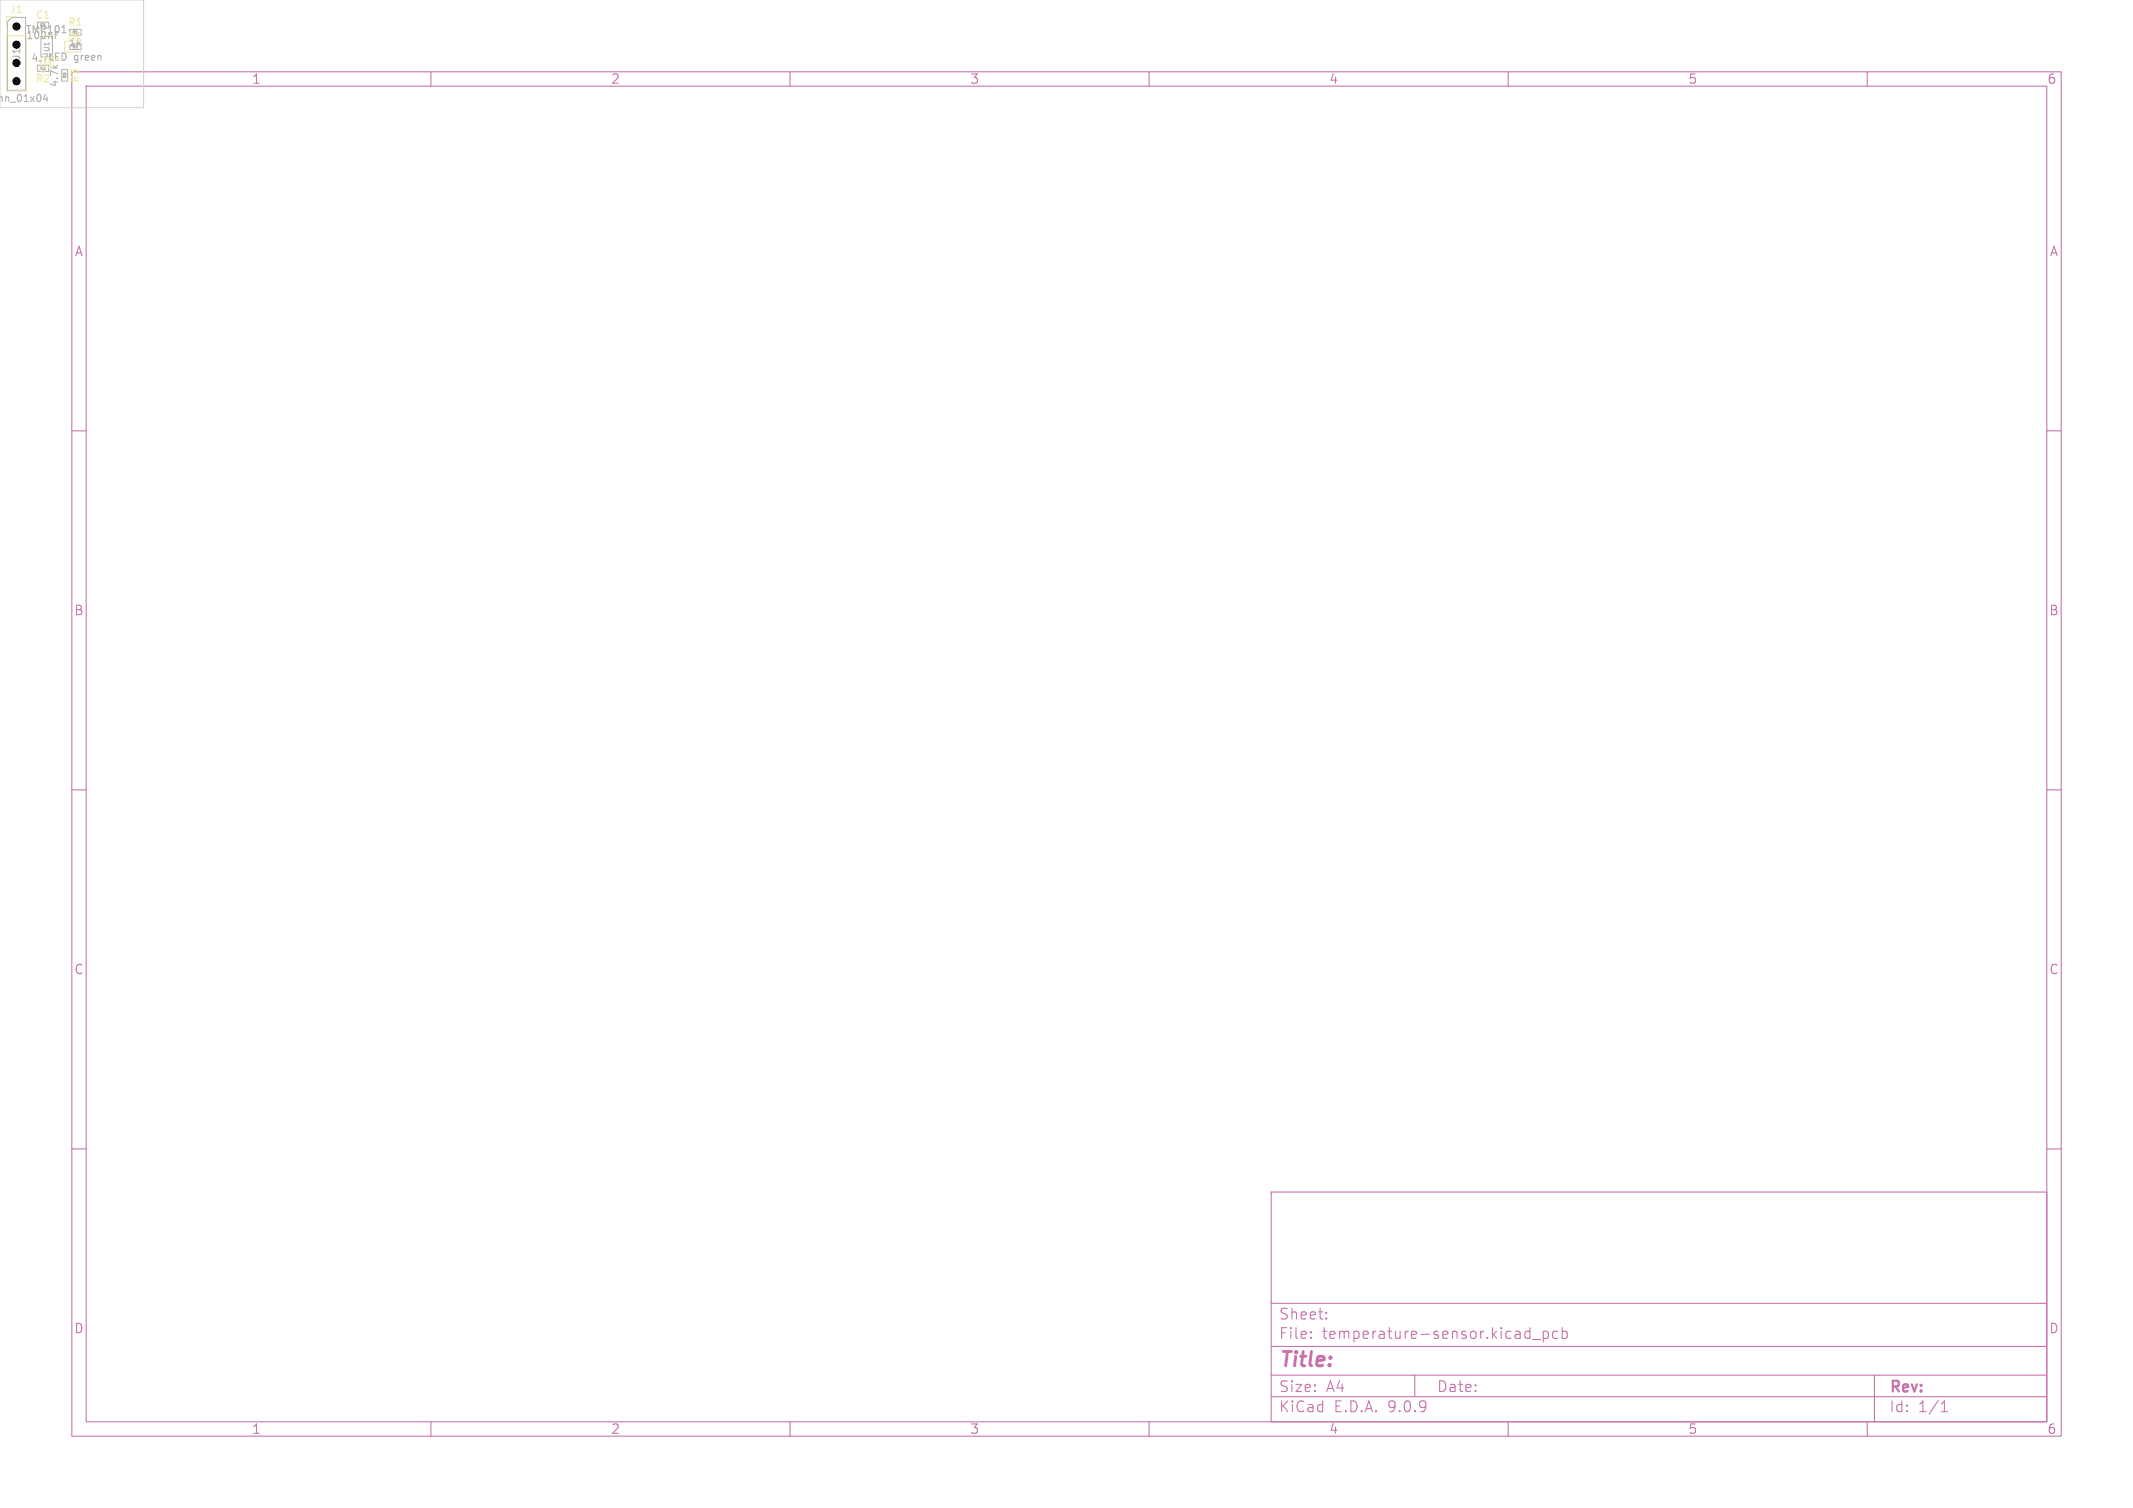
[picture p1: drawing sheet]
<svg xmlns="http://www.w3.org/2000/svg" width="297mm" height="210mm" viewBox="0 0 297 210" stroke-linecap="round" stroke-linejoin="round" font-family="sans-serif">
<defs><g id="words">
<text font-size="2.8" fill="#c872ab" x="178" y="190.9">Title:</text>
<g font-size="2.1" fill="#c872ab">
<text x="178" y="184">Sheet:</text>
<text x="178" y="186.7">File:</text>
<text x="184.1" y="186.7">temperature-sensor.kicad_pcb</text>
<text x="178" y="196.9">KiCad</text>
<text x="178" y="194.1">Size:</text>
<text x="184.7" y="194.1">A4</text>
<text x="185.7" y="196.9">E.D.A.</text>
<text x="193.3" y="196.9">9.0.9</text>
<text x="200" y="194.1">Date:</text>
<text x="263" y="194.3">Rev:</text>
<text x="263" y="196.9">Id:</text>
<text x="267.1" y="196.9">1/1</text>
</g>
<g font-size="1.8" fill="#c872ab">
<text x="35" y="11.9">1</text>
<text x="85" y="11.9">2</text>
<text x="135" y="11.9">3</text>
<text x="185" y="11.9">4</text>
<text x="235" y="11.9">5</text>
<text x="285" y="11.9">6</text>
<text x="10.3" y="35.9">A</text>
<text x="285.4" y="35.9">A</text>
<text x="10.3" y="85.9">B</text>
<text x="285.3" y="85.9">B</text>
<text x="10.3" y="135.9">C</text>
<text x="285.3" y="135.9">C</text>
<text x="10.3" y="185.9">D</text>
<text x="285.3" y="185.9">D</text>
<text x="35" y="199.9">1</text>
<text x="85" y="199.9">2</text>
<text x="135" y="199.9">3</text>
<text x="185" y="199.9">4</text>
<text x="235" y="199.9">5</text>
<text x="285" y="199.9">6</text>
</g>
<g font-size="1.4" fill="#f2eda1">
<text x="1.3" y="2">J1</text>
<text x="3.5" y="4.8">TMP101</text>
<text x="3.6" y="5.7">100nF</text>
<text x="4.9" y="2.8">C1</text>
<text x="9.4" y="5.8">D1</text>
<text x="9.4" y="3.8">R1</text>
<text x="4.3" y="8.8">4.7kLED</text>
<text x="4.9" y="11.7">R2</text>
<text x="5.4" y="9.6">U1</text>
<text x="9.5" y="6.7">1k</text>
<text x="11.2" y="11.6" transform="rotate(-90 11.2 11.6)">R3</text>
<text x="8.3" y="12.2" transform="rotate(-90 8.3 12.2)">4.7k</text>
</g>
<g font-size="1.4" fill="#afafaf">
<text x="3" y="8.5" transform="rotate(-90 3 8.5)">J1</text>
<text x="10.3" y="8.7">green</text>
<text x="-.6" y="14.4">nn_01x04</text>
</g>
<text font-size="1" fill="#afafaf" x="7" y="7.3" transform="rotate(-90 7 7.3)">U1</text>
<g font-size=".6" fill="#afafaf">
<text x="5.6" y="3.8">C1</text>
<text x="9.3" y="10.9" transform="rotate(-90 9.3 10.9)">R3</text>
<text x="10.1" y="6.8">D1</text>
</g>
<g font-size=".6" fill="#f2eda1">
<text x="10.1" y="4.8">R1</text>
<text x="5.6" y="9.8">R2</text>
</g>
</g></defs>
<g fill="none" stroke="#c872ab" stroke-width=".15">
<path d="M10 10h277v190h-277zM12 12h273v186h-273zM60 10v2M110 10v2M160 10v2M210 10v2M260 10v2M10 60h2M285 60h2M10 110h2M285 110h2M10 160h2"/>
<path d="M177 166h108v32h-108zM285 160h2M60 198v2M110 198v2M160 198v2M177 194.5h108M177 191.5h108M177 187.5h108M177 181.5h108M182.5 186.3h.1l-.1 .1M182.5 186.3v.1M182.5 185.5v.1"/>
<path d="M182.5 185.5h.1l-.1 .1M184.7 183.6v.1M184.7 183.6h-.1l.1 .1M184.7 182.8v.1M184.7 182.8h-.1l.1 .1M197 191.5v3M210 198v2M212.9 185.4l.1 .1M213 184.9v1.5M213 186.3l-.1 .1M213.4 186.5h1.1M214.9 185.4v1.5"/>
<path d="M214.9 185.5l.4-.1 .3 .3v.4l-.1 .2-.2 .1-.4-.1M216.9 185.5l-.4-.1-.3 .3v.4l.1 .2 .2 .1 .4-.1M217.5 185.5l.5-.1 .2 .3v.4l-.1 .2-.1 .1-.5-.1M217.5 184.9v1.5M260 198v2M261 191.5v6.5M270.3 196.6h.9M270.3 195.5l.4-.4v1.5"/>
</g>
<path d="M6.3 13.1l-.2 .7h.6M6.6 13.5v.6M7.4 9.1l.3 .4M8 9.1l-.4 .3M8.6 4.6h.6" fill="none" stroke="#afafaf" stroke-width=".15"/>
<path d="M1 3.1l.7-.7h1.9v10.2h-2.6zM5.2 3.1h1.6v.8h-1.6zM5.7 5.1h1.6v2.5l-.4 .4h-1.2zM8.6 9.7h.8v1.6h-.8zM9.7 4.1h1.6v.8h-1.6z" fill="none" stroke="#afafaf" stroke-width=".14"/>
<path d="M.9 2.3v1.4M.9 5h2.8v7.7h-2.8zM9.5 10.3v.4M11.3 5.8h-2.3v1.4h2.3" fill="none" stroke="#f2eda1" stroke-width=".14"/>
<path d="M0 0h20v15h-20z" fill="none" stroke="#d0d2cd" stroke-width=".14"/>
<g fill="#000" stroke="#000" stroke-width=".14">
<circle cx="2.3" cy="3.7" r=".5"/>
<circle cx="2.3" cy="8.8" r=".5"/>
<circle cx="2.3" cy="11.3" r=".5"/>
<circle cx="2.3" cy="6.2" r=".5"/>
</g>
<use href="#words"/>
</svg>
